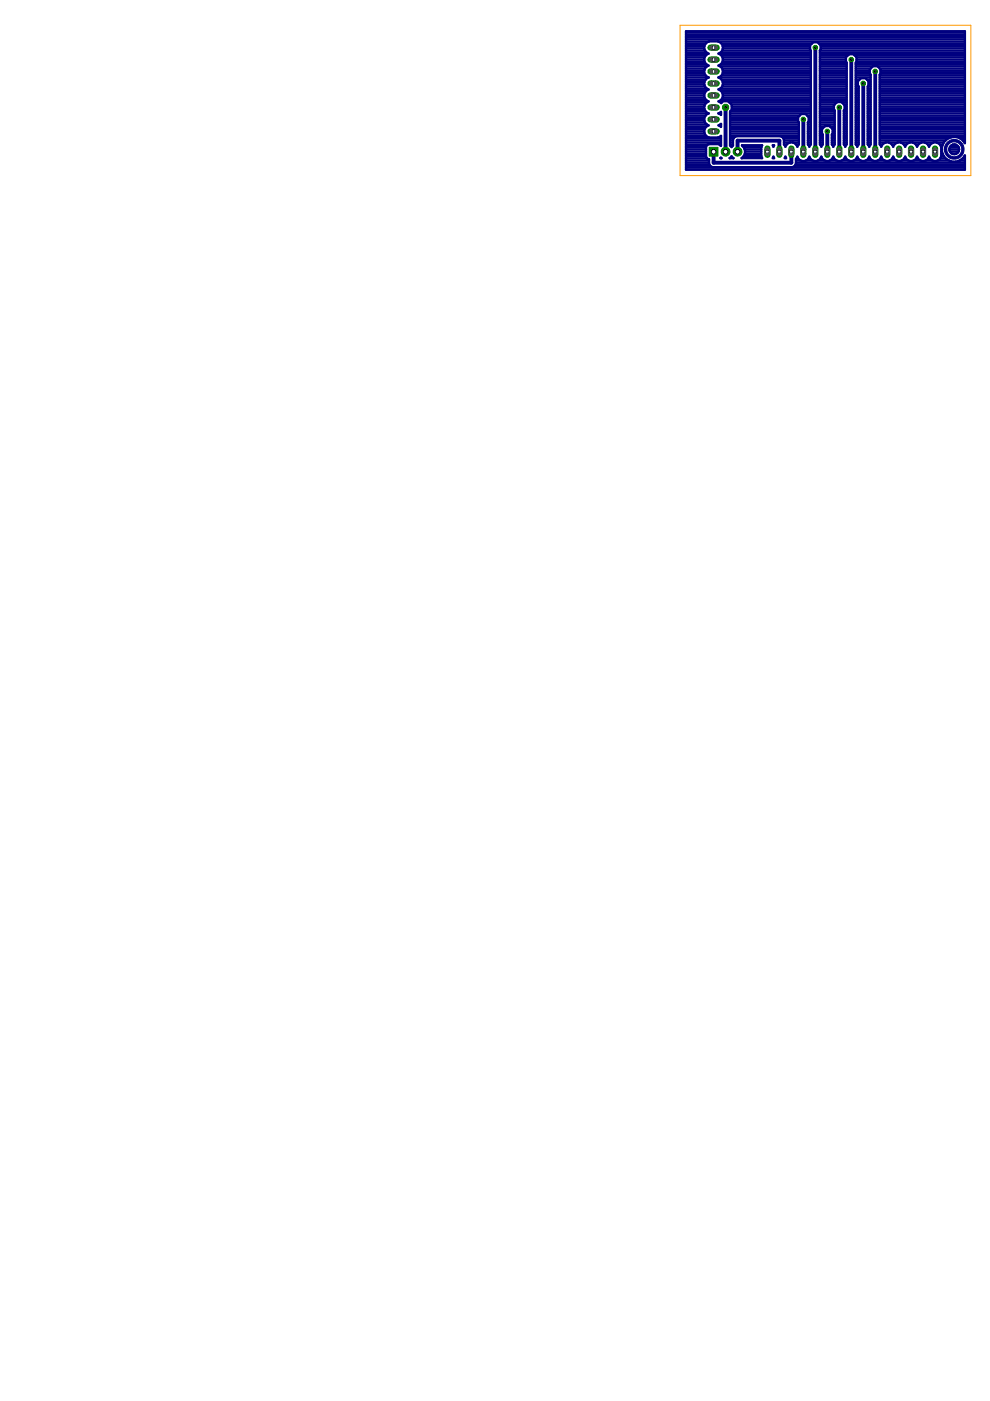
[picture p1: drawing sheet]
<svg xmlns="http://www.w3.org/2000/svg" width="210mm" height="297mm" viewBox="0 0 210 297" stroke-linecap="round" stroke-linejoin="round" font-family="sans-serif">
<path d="M200.9 30.1a2.1 2.1 0 0 1 3.3 .6 2.1 2.1 0 0 1-1.4 3 2.1 2.1 0 0 1-2.6-2h.5a1.59 1.59 0 0 1 2.3-1.5 1.59 1.59 0 0 1 .3 2.6 1.59 1.59 0 0 1-2.5-.8l-.1-.3h-.5a1.95 1.95 0 0 1 .7-1.6z" fill-rule="evenodd" fill="#000080" stroke="#000080" stroke-width=".21"/>
<path d="M172.9 10.1v22.1M180.5 12.6v19.6M183 17.7v14.5M185.6 15.2v17M151.3 32.2v2.3h16.5v-2.3M153.8 22.8v9.4M156.4 32.2v-2.4h8.8v2.4M170.3 25.3v6.9M175.4 27.9v4.3M177.9 22.8v9.4" fill="none" stroke="#000080" stroke-width=".83"/>
<g fill="none" stroke="#000080" stroke-width=".51">
<path d="M145.5 14.1h4.4M145.5 19.8h3.9M145.5 19.3h4.2M145.5 18.8h4.4M145.5 18.3h4M145.5 17.9h3.8M145.5 17.4h3.8M145.5 16.9h4.1M145.5 16.4h4.7M145.5 16h4.1M145.5 15.5h3.8M145.5 15h3.8"/>
<path d="M145.5 14.5h4M145.5 13.6h4.2M145.5 13.1h3.9M145.5 12.6h3.8M145.5 12.1h3.9M145.5 11.7h4.2M145.5 11.2h4.4M145.5 10.7h4M145.5 10.2h3.8M145.5 9.8h3.8M145.5 9.3h4.1M145.5 8.8h4.7"/>
<path d="M145.5 8.3h59.1M145.5 7.9h59.1M145.5 7.4h59.1M145.5 6.9h59.1M149.9 18.8l.3 .2a1.32 1.32 0 0 0-.9 1.2 1.32 1.32 0 0 0 .9 1.3l-.3 .2M149.9 14.1l.3-.2a1.32 1.32 0 0 1-.9-1.3 1.32 1.32 0 0 1 .9-1.2 1.34 1.34 0 0 1-.9-1.4 1.34 1.34 0 0 1 1.1-1.2h1.8a1.34 1.34 0 0 1 1.1 1.2 1.34 1.34 0 0 1-1 1.4 1.32 1.32 0 0 1 1 1.2 1.32 1.32 0 0 1-1 1.3l.4 .2M149.9 14.1a1.32 1.32 0 0 0-.6 1.3 1.32 1.32 0 0 0 .9 1M150.2 16.4a1.33 1.33 0 0 0-.9 1.1 1.33 1.33 0 0 0 .6 1.3M152.3 16.4a1.33 1.33 0 0 1 1 1.1 1.33 1.33 0 0 1-.6 1.3M152.3 16.4h19.6M152.3 8.8h52.3M152.7 18.8l-.4 .2a1.32 1.32 0 0 1 1 1.2 1.32 1.32 0 0 1-1 1.3l.4 .2"/>
<path d="M152.7 14.1a1.32 1.32 0 0 1 .6 1.3 1.32 1.32 0 0 1-1 1M152.7 14.1h19.2M152.7 18.8h19.2M152.7 11.2h19.2M152.9 19.3h19M152.9 13.6h19M152.9 11.7h19M153 16.9h18.9M153 16h18.9M153 9.3h19.1M153.1 18.3h18.8M153.1 14.5h18.8"/>
<path d="M153.1 10.7h18.8M153.2 19.8h18.7M153.2 13.1h18.7M153.2 12.1h18.7M153.2 17.4h18.7M153.2 15.5h18.7M153.2 9.8h18.5M153.3 17.9h18.6M153.3 15h18.6M153.3 12.6h18.6M153.3 10.2h18.4M171.9 10.7v19.9l-.3 .5-.3-.5v-4.6"/>
<path d="M171.9 10.7l-.2-.1v-1l.7-.6h.9l.7 .6v1l-.2 .1M173.7 9.3h30.9M173.8 10.7v19.9l.3 .5 .3-.5v-2.1l-.1-.2M173.8 14.1h5.7M173.8 19.8h5.7M173.8 19.3h5.7M173.8 18.8h5.7M173.8 18.3h5.7M173.8 17.9h5.7M173.8 17.4h5.7M173.8 16.9h5.7M173.8 16.4h5.7"/>
<path d="M173.8 16h5.7M173.8 15.5h5.7M173.8 15h5.7M173.8 14.5h5.7M173.8 13.6h5.7M173.8 13.1h5.6M173.8 12.6h5.5M173.8 12.1h5.5M173.8 11.7h6M173.8 11.2h30.8M173.8 10.7h30.8M174 10.2h30.6"/>
<path d="M174 9.8h30.6M179.3 13.1l.2 .2v17.3l-.3 .5-.3-.5v-7.2l.2-.2v-.9l-.7-.7h-.9l-.7 .7v.9l.2 .2v7.2l-.3 .5-.3-.5v-2.1l.2-.2v-.9l-.7-.7h-1l-.6 .7v.9M179.3 12.1l.7-.6h1l.6 .6M179.3 12.1v1M181.1 11.7h23.5M181.4 14.1h23.2M181.4 19.8h.7M181.4 19.3h.7M181.4 18.8h.7M181.4 18.3h.7M181.4 17.9h.5M181.4 17.4h.5"/>
<path d="M181.4 16.9h.8M181.4 16.4h3.2M181.4 16h3.2M181.4 15.5h3M181.4 15h3M181.4 14.5h3.2M181.4 13.6h23.2M181.6 13.1l-.2 .2v17.3l.4 .5 .3-.5v-12.2M181.6 12.1v1M181.6 13.1h23M181.6 12.6h23M181.6 12.1h23"/>
<path d="M182.1 18.4l-.2-.2v-1l.7-.6h.9l.6 .6v1l-.1 .2M183.8 16.9h.8M184 19.8h.6M184 19.3h.6M184 18.8h.6M184 18.3h.6M184.1 17.9h.5M184.1 17.4h.5M185.1 14l-.7 .7v.9l.2 .2v14.8l-.3 .5-.3-.5v-12.2M186 14l.7 .7v.9l-.2 .2v14.8l.3 .5a1.32 1.32 0 0 1 1.3-.9 1.32 1.32 0 0 1 1.3 .9 1.32 1.32 0 0 1 1.2-.9 1.32 1.32 0 0 1 1.3 .9 1.31 1.31 0 0 1 1.3-.9 1.31 1.31 0 0 1 1.2 .9 1.32 1.32 0 0 1 1.3-.9 1.32 1.32 0 0 1 1.3 .9 1.34 1.34 0 0 1 1.3-.9 1.34 1.34 0 0 1 1.3 1v1.9M186.5 19.8h18.1M186.5 19.3h18.1"/>
<path d="M186.5 18.8h18.1M186.5 18.3h18.1M186.5 17.9h18.1M186.5 17.4h18.1M186.5 16.9h18.1M186.5 16.4h18.1M186.5 16h18.1M186.5 14.5h18.1M186.7 15.5h17.9M186.7 15h17.9M145.5 33.6h4.4M145.5 29.3h7.4"/>
<path d="M145.5 34h4.8M145.5 35.5h59.1M145.5 35h5M145.5 34.5h4.8M145.5 33.1h4.2M145.5 32.6h4.2M145.5 32.1h4.2M145.5 31.7h4.2M145.5 31.2h4.2M145.5 30.7h4.4M145.5 30.2h7.4M145.5 29.8h7.4"/>
<path d="M145.5 28.8h4.2M145.5 28.3h3.9M145.5 27.9h3.8M145.5 27.4h3.9M145.5 26.9h4.2M145.5 26.4h4.4M145.5 26h4M145.5 25.5h3.8M145.5 25h3.8M145.5 24.5h4.1M145.5 24h4.7M145.5 23.6h4.1"/>
<path d="M145.5 23.1h3.8M145.5 22.6h3.8M145.5 22.1h4M145.5 21.7h4.4M145.5 21.2h4.2M145.5 20.7h3.9M145.5 20.2h3.8M149.9 21.7a1.33 1.33 0 0 0-.6 1.3 1.33 1.33 0 0 0 .9 1M150.2 24a1.32 1.32 0 0 0-.9 1.3 1.32 1.32 0 0 0 .9 1.3 1.33 1.33 0 0 0-.9 1.3 1.33 1.33 0 0 0 1.1 1.3h1.8l.7-.4-.1 2.1-.4-.3h-2.2l-.5 .5v2.1l.3 .5 .3 .1v.9l.2 .4 .6 .4M152.3 24l.6-.3v.7zM152.3 26.6l.6-.3v.6zM152.3 24h.6"/>
<path d="M152.7 30.7h.2M152.7 21.7l.2 .2 .4-.4h1.1l.8 .7v1.1l-.4 .4v7.2l.3 .3 .3-.3v-1.3l.2-.3M152.7 26.4h.2M152.7 21.7h.4M152.9 21.2h19M152.9 33.5h-.2h.3M153.2 20.7h18.7M153.3 20.2h18.6M154.6 21.7h17.3M154.8 29.3h.8M154.8 30.7h.6M154.8 30.2h.6"/>
<path d="M154.8 29.8h.6M154.8 28.8h14.6M154.8 28.3h14.6M154.8 27.9h14.6M154.8 27.4h14.6M154.8 26.9h14.6M154.8 26.4h14.6M154.8 26h14.6M154.8 25.5h14.4M154.8 25h14.4M154.8 24.5h14.7M154.8 24h17.1"/>
<path d="M154.9 23.6h17M155 22.1h16.9M155.2 23.1h16.7M155.2 22.6h16.7M155.5 33.5l-.4-.4-.4 .4h.8M155.6 29.3l.6-.4h9.2l.7 .4M157.3 30.8h4.3l-.2 .4v1.9l.2 .4h-4.3a1.7 1.7 0 0 0 0-2.7zM157.6 31.2h3.8M157.7 33.1h3.7M157.9 31.7h3.5M157.9 32.6h3.5M158 32.1h3.4"/>
<path d="M163.9 30.8h.2l-.1 .3zM164 33.2l.1 .3h-.2zM166.1 29.3h3.3M166.2 30.2h1.2M166.2 29.8h3.2M166.3 30.7h.4M166.5 33.2l.2 .3h-.3zM168.2 30.2h1.2M168.6 35h36M168.8 34h1M168.8 34.5h35.8M168.9 30.7h.4"/>
<path d="M168.9 33.6h.3M168.9 33.6l-.1 .1v1l-.2 .4-.6 .4M168.9 33.6l.2-.4 .1 .4M169.2 33.6a1.35 1.35 0 0 0 2.2 0M169.4 26v4.6l-.3 .5a1.32 1.32 0 0 0-1.3-.9 1.32 1.32 0 0 0-1.3 .9l-.3-.5v-1l-.1-.3M169.4 26l-.2-.2v-1l.7-.6h.9l.7 .6v1l-.2 .2M170.9 34h1.4M171.2 24.5h.7M171.3 29.3h.6M171.3 30.2h.6M171.3 29.8h.6M171.3 28.8h.6"/>
<path d="M171.3 28.3h.6M171.3 27.9h.6M171.3 27.4h.6M171.3 26.9h.6M171.3 26.4h.6M171.3 26h.6M171.4 30.7h.4M171.4 33.6h.3M171.4 33.6l.2-.4 .1 .4M171.5 25.5h.4M171.5 25h.4M171.7 33.6a1.35 1.35 0 0 0 2.3 0"/>
<path d="M173.4 34h1.5M173.8 29.3h.6M173.8 30.2h.6M173.8 29.8h.6M173.8 28.8h.6M173.8 28.3h.5M173.8 27.9h.5M173.8 27.4h.5M173.8 26.9h1M173.8 26.4h3.2M173.8 26h3.2M173.8 25.5h3.2"/>
<path d="M173.8 25h3.2M173.8 24.5h3.2M173.8 24h3.2M173.8 23.6h3.2M173.8 23.1h3M173.8 22.6h3M173.8 22.1h3.2M173.8 21.7h3.7M173.8 21.2h5.7M173.8 20.7h5.7M173.8 20.2h5.7M173.9 30.7h.4"/>
<path d="M174 33.6h.3M174 33.6l.1-.4 .2 .4M174.3 33.6a1.35 1.35 0 0 0 2.2 0M175.9 34h1.5M176.1 26.9h.9M176.4 29.3h.6M176.4 30.2h.6M176.4 29.8h.6M176.4 28.8h.6M176.5 30.7h.4M176.5 33.6h.3M176.5 33.6l.2-.4 .1 .4"/>
<path d="M176.5 28.3h.5M176.5 27.4h.5M176.6 27.9h.4M176.8 33.6a1.35 1.35 0 0 0 2.3 0M178.4 21.7h1.1M178.5 34h1.5M178.9 29.3h.6M178.9 30.2h.6M178.9 29.8h.6M178.9 28.8h.6M178.9 28.3h.6M178.9 27.9h.6"/>
<path d="M178.9 27.4h.6M178.9 26.9h.6M178.9 26.4h.6M178.9 26h.6M178.9 25.5h.6M178.9 25h.6M178.9 24.5h.6M178.9 24h.6M178.9 23.6h.6M178.9 22.1h.6M179 30.7h.4M179.1 33.6h.3"/>
<path d="M179.1 33.6l.1-.4 .2 .4M179.1 23.1h.4M179.1 22.6h.4M179.4 33.6a1.35 1.35 0 0 0 2.2 0M181 34h1.5M181.4 29.3h.7M181.4 30.2h.7M181.4 29.8h.7M181.4 28.8h.7M181.4 28.3h.7M181.4 27.9h.7M181.4 27.4h.7"/>
<path d="M181.4 26.9h.7M181.4 26.4h.7M181.4 26h.7M181.4 25.5h.7M181.4 25h.7M181.4 24.5h.7M181.4 24h.7M181.4 23.6h.7M181.4 23.1h.7M181.4 22.6h.7M181.4 22.1h.7M181.4 21.7h.7"/>
<path d="M181.4 21.2h.7M181.4 20.7h.7M181.4 20.2h.7M181.5 30.7h.4M181.6 33.6h.3M181.6 33.6l.2-.4 .1 .4M181.9 33.6a1.35 1.35 0 0 0 2.2 0M183.5 34h1.5M184 29.3h.6M184 30.2h.6M184 29.8h.6M184 28.8h.6"/>
<path d="M184 28.3h.6M184 27.9h.6M184 27.4h.6M184 26.9h.6M184 26.4h.6M184 26h.6M184 25.5h.6M184 25h.6M184 24.5h.6M184 24h.6M184 23.6h.6M184 23.1h.6"/>
<path d="M184 22.6h.6M184 22.1h.6M184 21.7h.6M184 21.2h.6M184 20.7h.6M184 20.2h.6M184.1 30.7h.4M184.1 33.6h.3M184.1 33.6l.2-.4 .1 .4M184.4 33.6a1.35 1.35 0 0 0 2.3 0M186.1 34h1.5M186.5 29.3h14.7"/>
<path d="M186.5 30.2h1.2M186.5 29.8h14M186.5 28.8h18.1M186.5 28.3h18.1M186.5 27.9h18.1M186.5 27.4h18.1M186.5 26.9h18.1M186.5 26.4h18.1M186.5 26h18.1M186.5 25.5h18.1M186.5 25h18.1M186.5 24.5h18.1"/>
<path d="M186.5 24h18.1M186.5 23.6h18.1M186.5 23.1h18.1M186.5 22.6h18.1M186.5 22.1h18.1M186.5 21.7h18.1M186.5 21.2h18.1M186.5 20.7h18.1M186.5 20.2h18.1M186.6 30.7h.4M186.7 33.6h.3M186.7 33.6l.1-.4 .2 .4"/>
<path d="M187 33.6a1.35 1.35 0 0 0 2.2 0M188.5 30.2h1.8M188.6 34h1.5M189.2 30.7h.4M189.2 33.6h.3M189.2 33.6l.2-.4a1.32 1.32 0 0 0 1 1 1.32 1.32 0 0 0 1.3-.6M191 30.2h1.8M191.2 34h1.5M191.7 30.7h.4M191.7 33.6l.2-.4 .2 .4M191.8 33.6h.2M192.1 33.6a1.32 1.32 0 0 0 1.3 .6 1.32 1.32 0 0 0 1-1l.2 .4"/>
<path d="M193.5 30.2h1.8M193.7 34h1.5M194.2 30.7h.4M194.3 33.6h.3M194.6 33.6a1.33 1.33 0 0 0 2.2 0M196.1 30.2h1.8M196.2 34h1.5M196.8 30.7h.4M196.8 33.6h.3M196.8 33.6l.2-.4 .1 .4M197.1 33.6a1.35 1.35 0 0 0 2.3 0M198.6 30.2h1.5"/>
<path d="M198.8 34h2.4M199.3 30.7h.6M199.4 33.6h1.1M199.5 31.2h.2M199.6 33.1l-.2 .5M199.6 33.1h.5M199.6 32.6h.3M199.6 32.1h.1M199.6 31.7h.1M199.7 31.2v1l.3 .9M200 30.2v.1M200 33.1h.1"/>
<path d="M200 30.2l-.3 1M200 33.1l.7 .7M200.7 29.5h.1M200.7 29.5l-.7 .7M200.7 33.8h.1M200.7 33.8l.9 .4M201.3 31.7h2M201.4 32.1h1.8M201.4 31.2h1.8M201.6 29.1h.1M201.6 29.1l-.9 .4M201.6 34.2h.1"/>
<path d="M201.6 34.2l1 .1M202 32.6h.7M202 30.7h.7M202.6 29l.9 .3M202.6 29h.1M202.6 29l-1 .1M202.6 34.3h.1M203.5 29.3l.8 .6M203.5 29.3h1.1M203.5 34l-.9 .3M203.5 34h1.1M204.1 33.6h.5"/>
<path d="M204.1 29.8h.5M204.3 29.9l.3 .5v-23.8h-59.1v29.4l59.1-.1v-2.9l-.3 .4M204.3 29.9h.1M204.3 33.4v.1M204.3 33.4l-.8 .6M204.5 33.1h.1M204.5 30.2h.1"/>
<circle cx="202.3" cy="31.7" r="1.03"/>
</g>
<path d="M150.4 31.2h1.8v1.9h-1.8z" fill="#008000" stroke="#008000" stroke-width=".21"/>
<circle cx="151.3" cy="32.2" r=".51" fill="#fff" stroke="#000" stroke-width=".21"/>
<circle cx="153.8" cy="32.2" r=".93" fill="#008000" stroke="#008000" stroke-width=".21"/>
<circle cx="153.8" cy="32.2" r=".51" fill="#fff" stroke="#000" stroke-width=".21"/>
<circle cx="156.4" cy="32.2" r=".93" fill="#008000" stroke="#008000" stroke-width=".21"/>
<circle cx="156.4" cy="32.2" r=".51" fill="#fff" stroke="#000" stroke-width=".21"/>
<path d="M150.6 10.1h1.4" fill="none" stroke="#008000" stroke-width="1.3"/>
<circle cx="151.3" cy="10.1" r=".4" fill="#fff" stroke="#000" stroke-width=".21"/>
<path d="M150.6 12.6h1.4" fill="none" stroke="#008000" stroke-width="1.3"/>
<circle cx="151.3" cy="12.6" r=".4" fill="#fff" stroke="#000" stroke-width=".21"/>
<path d="M150.6 15.2h1.4" fill="none" stroke="#008000" stroke-width="1.3"/>
<circle cx="151.3" cy="15.2" r=".4" fill="#fff" stroke="#000" stroke-width=".21"/>
<path d="M150.6 17.7h1.4" fill="none" stroke="#008000" stroke-width="1.3"/>
<circle cx="151.3" cy="17.7" r=".4" fill="#fff" stroke="#000" stroke-width=".21"/>
<path d="M150.6 20.2h1.4" fill="none" stroke="#008000" stroke-width="1.3"/>
<circle cx="151.3" cy="20.2" r=".4" fill="#fff" stroke="#000" stroke-width=".21"/>
<path d="M150.6 22.8h1.4" fill="none" stroke="#008000" stroke-width="1.3"/>
<circle cx="151.3" cy="22.8" r=".4" fill="#fff" stroke="#000" stroke-width=".21"/>
<path d="M150.6 25.3h1.4" fill="none" stroke="#008000" stroke-width="1.3"/>
<circle cx="151.3" cy="25.3" r=".4" fill="#fff" stroke="#000" stroke-width=".21"/>
<path d="M150.6 27.9h1.4" fill="none" stroke="#008000" stroke-width="1.3"/>
<circle cx="151.3" cy="27.9" r=".4" fill="#fff" stroke="#000" stroke-width=".21"/>
<path d="M162.7 31.5v1.3" fill="none" stroke="#008000" stroke-width="1.3"/>
<circle cx="162.7" cy="32.2" r=".4" fill="#fff" stroke="#000" stroke-width=".21"/>
<path d="M165.2 31.5v1.3" fill="none" stroke="#008000" stroke-width="1.3"/>
<circle cx="165.2" cy="32.2" r=".4" fill="#fff" stroke="#000" stroke-width=".21"/>
<path d="M167.8 31.5v1.3" fill="none" stroke="#008000" stroke-width="1.3"/>
<circle cx="167.8" cy="32.2" r=".4" fill="#fff" stroke="#000" stroke-width=".21"/>
<path d="M170.3 31.5v1.3" fill="none" stroke="#008000" stroke-width="1.3"/>
<circle cx="170.3" cy="32.2" r=".4" fill="#fff" stroke="#000" stroke-width=".21"/>
<path d="M172.9 31.5v1.3" fill="none" stroke="#008000" stroke-width="1.3"/>
<circle cx="172.9" cy="32.2" r=".4" fill="#fff" stroke="#000" stroke-width=".21"/>
<path d="M175.4 31.5v1.3" fill="none" stroke="#008000" stroke-width="1.3"/>
<circle cx="175.4" cy="32.2" r=".4" fill="#fff" stroke="#000" stroke-width=".21"/>
<path d="M177.9 31.5v1.3" fill="none" stroke="#008000" stroke-width="1.3"/>
<circle cx="177.9" cy="32.2" r=".4" fill="#fff" stroke="#000" stroke-width=".21"/>
<path d="M180.5 31.5v1.3" fill="none" stroke="#008000" stroke-width="1.3"/>
<circle cx="180.5" cy="32.2" r=".4" fill="#fff" stroke="#000" stroke-width=".21"/>
<path d="M183 31.5v1.3" fill="none" stroke="#008000" stroke-width="1.3"/>
<circle cx="183" cy="32.2" r=".4" fill="#fff" stroke="#000" stroke-width=".21"/>
<path d="M185.6 31.5v1.3" fill="none" stroke="#008000" stroke-width="1.3"/>
<circle cx="185.6" cy="32.2" r=".4" fill="#fff" stroke="#000" stroke-width=".21"/>
<path d="M188.1 31.5v1.3" fill="none" stroke="#008000" stroke-width="1.3"/>
<circle cx="188.1" cy="32.2" r=".4" fill="#fff" stroke="#000" stroke-width=".21"/>
<path d="M190.6 31.5v1.3" fill="none" stroke="#008000" stroke-width="1.3"/>
<circle cx="190.6" cy="32.2" r=".4" fill="#fff" stroke="#000" stroke-width=".21"/>
<path d="M193.2 31.5v1.3" fill="none" stroke="#008000" stroke-width="1.3"/>
<circle cx="193.2" cy="32.2" r=".4" fill="#fff" stroke="#000" stroke-width=".21"/>
<path d="M195.7 31.5v1.3" fill="none" stroke="#008000" stroke-width="1.3"/>
<circle cx="195.7" cy="32.2" r=".4" fill="#fff" stroke="#000" stroke-width=".21"/>
<path d="M198.2 31.5v1.3" fill="none" stroke="#008000" stroke-width="1.3"/>
<circle cx="198.2" cy="32.2" r=".4" fill="#fff" stroke="#000" stroke-width=".21"/>
<circle cx="170.3" cy="25.3" r=".5" fill="#008000" stroke="#008000" stroke-width=".21"/>
<circle cx="170.3" cy="25.3" r=".17" fill="#fff" stroke="#000" stroke-width=".21"/>
<circle cx="172.9" cy="10.1" r=".5" fill="#008000" stroke="#008000" stroke-width=".21"/>
<circle cx="172.9" cy="10.1" r=".17" fill="#fff" stroke="#000" stroke-width=".21"/>
<circle cx="175.4" cy="27.9" r=".5" fill="#008000" stroke="#008000" stroke-width=".21"/>
<circle cx="175.4" cy="27.9" r=".17" fill="#fff" stroke="#000" stroke-width=".21"/>
<circle cx="177.9" cy="22.8" r=".5" fill="#008000" stroke="#008000" stroke-width=".21"/>
<circle cx="177.9" cy="22.8" r=".17" fill="#fff" stroke="#000" stroke-width=".21"/>
<circle cx="153.8" cy="22.8" r=".71" fill="#008000" stroke="#008000" stroke-width=".21"/>
<circle cx="153.8" cy="22.8" r=".17" fill="#fff" stroke="#000" stroke-width=".21"/>
<circle cx="180.5" cy="12.6" r=".5" fill="#008000" stroke="#008000" stroke-width=".21"/>
<circle cx="180.5" cy="12.6" r=".17" fill="#fff" stroke="#000" stroke-width=".21"/>
<circle cx="183" cy="17.7" r=".5" fill="#008000" stroke="#008000" stroke-width=".21"/>
<circle cx="183" cy="17.7" r=".17" fill="#fff" stroke="#000" stroke-width=".21"/>
<circle cx="185.6" cy="15.2" r=".5" fill="#008000" stroke="#008000" stroke-width=".21"/>
<circle cx="185.6" cy="15.2" r=".17" fill="#fff" stroke="#000" stroke-width=".21"/>
<g fill="none" stroke="#505050" stroke-width=".21">
<path d="M150.5 9.8h.3v-.2h1v.2h.3v.6h-.3v.2h-1v-.2h-.3zM150.5 12.4h.3v-.3h1v.3h.3v.5h-.3v.2h-1v-.2h-.3zM150.5 14.9h.3v-.3h1v.3h.3v.5h-.3v.3h-1v-.3h-.3zM150.5 17.4h.3v-.2h1v.2h.3v.5h-.3v.3h-1v-.3h-.3zM150.5 20h.3v-.3h1v.3h.3v.5h-.3v.2h-1v-.2h-.3zM150.5 22.5h.3v-.2h1v.2h.3v.5h-.3v.3h-1v-.3h-.3zM150.5 25.1h.3v-.3h1v.3h.3v.5h-.3v.2h-1v-.2h-.3zM150.5 27.6h.3v-.3h1v.3h.3v.5h-.3v.3h-1v-.3h-.3zM162.2 31.7h.3v-.3h.5v.3h.2v1h-.2v.2h-.5v-.2h-.3zM164.7 31.7h.3v-.3h.5v.3h.3v1h-.3v.2h-.5v-.2h-.3zM167.3 31.7h.2v-.3h.5v.3h.3v1h-.3v.2h-.5v-.2h-.2zM169.8 31.7h.3v-.3h.5v.3h.2v1h-.2v.2h-.5v-.2h-.3z"/>
<path d="M172.4 31.7h.2v-.3h.5v.3h.3v1h-.3v.2h-.5v-.2h-.2zM174.9 31.7h.3v-.3h.5v.3h.2v1h-.2v.2h-.5v-.2h-.3zM177.4 31.7h.3v-.3h.5v.3h.3v1h-.3v.2h-.5v-.2h-.3zM180 31.7h.2v-.3h.5v.3h.3v1h-.3v.2h-.5v-.2h-.2zM182.5 31.7h.3v-.3h.5v.3h.2v1h-.2v.2h-.5v-.2h-.3zM185.1 31.7h.2v-.3h.5v.3h.3v1h-.3v.2h-.5v-.2h-.2zM187.6 31.7h.3v-.3h.5v.3h.2v1h-.2v.2h-.5v-.2h-.3zM190.1 31.7h.3v-.3h.5v.3h.3v1h-.3v.2h-.5v-.2h-.3zM192.7 31.7h.2v-.3h.5v.3h.3v1h-.3v.2h-.5v-.2h-.2zM195.2 31.7h.3v-.3h.5v.3h.2v1h-.2v.2h-.5v-.2h-.3zM197.7 31.7h.3v-.3h.5v.3h.3v1h-.3v.2h-.5v-.2h-.3z"/>
</g>
<g fill="#505050" stroke="#505050" stroke-width=".21">
<path d="M151.6 10h.5v.2h-.5z"/>
<path d="M150.5 10h.5v.2h-.5z"/>
<path d="M151.6 12.5h.5v.3h-.5z"/>
<path d="M150.5 12.5h.5v.3h-.5z"/>
<path d="M151.6 15h.5v.3h-.5z"/>
<path d="M150.5 15h.5v.3h-.5z"/>
<path d="M151.6 17.6h.5v.2h-.5z"/>
<path d="M150.5 17.6h.5v.2h-.5z"/>
<path d="M151.6 20.1h.5v.3h-.5z"/>
<path d="M150.5 20.1h.5v.3h-.5z"/>
<path d="M151.6 22.6h.5v.3h-.5z"/>
<path d="M150.5 22.6h.5v.3h-.5z"/>
<path d="M151.6 25.2h.5v.2h-.5z"/>
<path d="M150.5 25.2h.5v.2h-.5z"/>
<path d="M151.6 27.7h.5v.3h-.5z"/>
<path d="M150.5 27.7h.5v.3h-.5z"/>
<path d="M162.6 31.4h.2v.5h-.2z"/>
<path d="M162.6 32.4h.2v.5h-.2z"/>
<path d="M165.1 31.4h.3v.5h-.3z"/>
<path d="M165.1 32.4h.3v.5h-.3z"/>
<path d="M167.7 31.4h.2v.5h-.2z"/>
<path d="M167.7 32.4h.2v.5h-.2z"/>
<path d="M170.2 31.4h.3v.5h-.3z"/>
<path d="M170.2 32.4h.3v.5h-.3z"/>
<path d="M172.7 31.4h.3v.5h-.3z"/>
<path d="M172.7 32.4h.3v.5h-.3z"/>
<path d="M175.3 31.4h.2v.5h-.2z"/>
<path d="M175.3 32.4h.2v.5h-.2z"/>
<path d="M177.8 31.4h.3v.5h-.3z"/>
<path d="M177.8 32.4h.3v.5h-.3z"/>
<path d="M180.4 31.4h.2v.5h-.2z"/>
<path d="M180.4 32.4h.2v.5h-.2z"/>
<path d="M182.9 31.4h.3v.5h-.3z"/>
<path d="M182.9 32.4h.3v.5h-.3z"/>
<path d="M185.4 31.4h.3v.5h-.3z"/>
<path d="M185.4 32.4h.3v.5h-.3z"/>
<path d="M188 31.4h.2v.5h-.2z"/>
<path d="M188 32.4h.2v.5h-.2z"/>
<path d="M190.5 31.4h.3v.5h-.3z"/>
<path d="M190.5 32.4h.3v.5h-.3z"/>
<path d="M193 31.4h.3v.5h-.3z"/>
<path d="M193 32.4h.3v.5h-.3z"/>
<path d="M195.6 31.4h.2v.5h-.2z"/>
<path d="M195.6 32.4h.2v.5h-.2z"/>
<path d="M198.1 31.4h.3v.5h-.3z"/>
<path d="M198.1 32.4h.3v.5h-.3z"/>
</g>
<path d="M144.2 5.4h61.6v31.8h-61.6z" fill="none" stroke="#f90" stroke-width=".21"/>
</svg>
